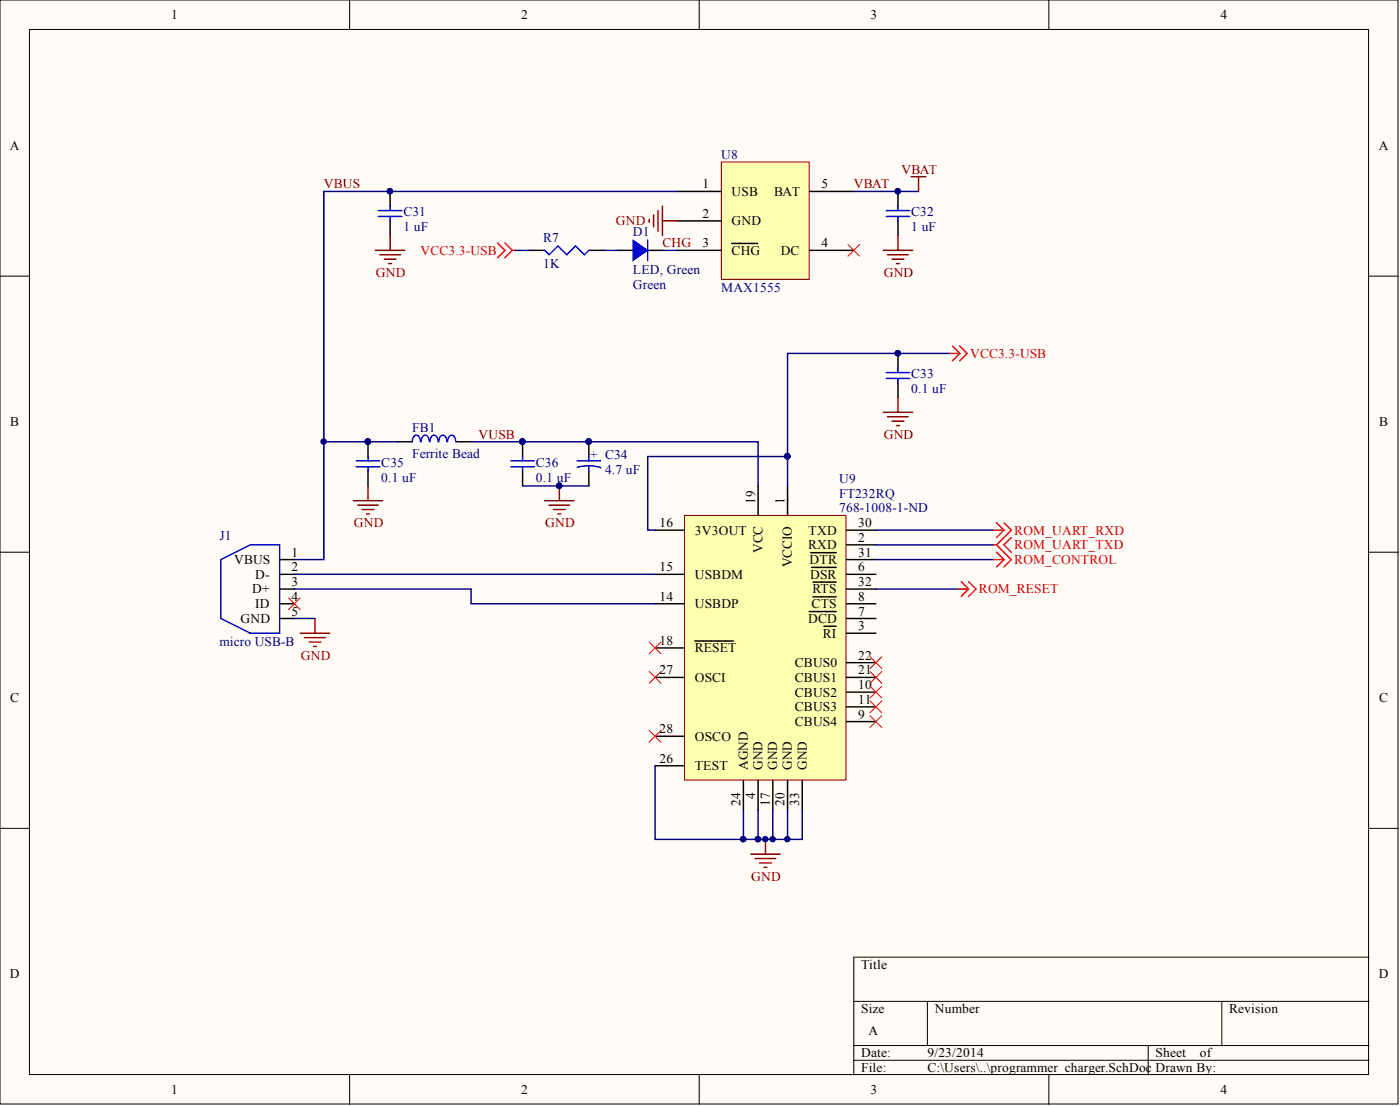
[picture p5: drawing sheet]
<svg xmlns="http://www.w3.org/2000/svg" width="241mm" height="190mm" viewBox="0 0 241 190" stroke-linecap="round" stroke-linejoin="round" font-family="sans-serif">
<defs><g id="words">
<g font-size="2.3">
<text x="29.5" y="3.3">1</text>
<text x="89.8" y="3.3">2</text>
<text x="150" y="3.3">3</text>
<text x="210.3" y="3.3">4</text>
<text x="1.7" y="25.8">A</text>
<text x="237.7" y="25.8">A</text>
<text x="121.1" y="32.5">1</text>
<text x="126.1" y="33.7">USB</text>
<text x="133.5" y="33.7">BAT</text>
<text x="141.6" y="32.5">5</text>
<text x="121.1" y="37.5">2</text>
<text x="126.1" y="38.8">GND</text>
<text x="121.1" y="42.6">3</text>
<text x="126.1" y="43.9">CHG</text>
<text x="134.6" y="43.9">DC</text>
<text x="141.6" y="42.6">4</text>
<text x="1.8" y="73.4">B</text>
<text x="237.7" y="73.4">B</text>
<text x="130.2" y="86.7" transform="rotate(-90 130.2 86.7)">19</text>
<text x="135.2" y="86.7" transform="rotate(-90 135.2 86.7)">1</text>
<text x="50.2" y="95.9">1</text>
<text x="113.7" y="90.8">16</text>
<text x="119.8" y="92.1">3V3OUT</text>
<text x="131.4" y="95.3" transform="rotate(-90 131.4 95.3)">VCC</text>
<text x="139.3" y="94.6">RXD</text>
<text x="139.4" y="92.1">TXD</text>
<text x="147.9" y="93.3">2</text>
<text x="147.9" y="90.8">30</text>
<text x="147.9" y="95.9">31</text>
<text x="40.3" y="97.1">VBUS</text>
<text x="44" y="99.7">D-</text>
<text x="50.2" y="98.4">2</text>
<text x="50.2" y="101">3</text>
<text x="113.7" y="98.4">15</text>
<text x="119.8" y="99.7">USBDM</text>
<text x="136.5" y="97.7" transform="rotate(-90 136.5 97.7)">VCCIO</text>
<text x="139.5" y="97.1">DTR</text>
<text x="139.6" y="99.7">DSR</text>
<text x="147.9" y="98.4">6</text>
<text x="147.9" y="101">32</text>
<text x="41.4" y="107.3">GND</text>
<text x="43.5" y="102.2">D+</text>
<text x="44" y="104.8">ID</text>
<text x="50.2" y="103.5">4</text>
<text x="50.2" y="106">5</text>
<text x="113.7" y="103.5">14</text>
<text x="119.8" y="104.8">USBDP</text>
<text x="139.3" y="107.3">DCD</text>
<text x="139.9" y="104.8">CTS</text>
<text x="140.1" y="102.2">RTS</text>
<text x="147.9" y="106">7</text>
<text x="147.9" y="103.5">8</text>
<text x="113.7" y="111.1">18</text>
<text x="119.8" y="112.4">RESET</text>
<text x="141.8" y="109.8">RI</text>
<text x="147.9" y="108.6">3</text>
<text x="147.9" y="113.6">22</text>
<text x="113.7" y="116.2">27</text>
<text x="119.8" y="117.4">OSCI</text>
<text x="137" y="120">CBUS2</text>
<text x="137" y="117.4">CBUS1</text>
<text x="137" y="114.9">CBUS0</text>
<text x="147.9" y="118.7">10</text>
<text x="147.9" y="116.2">21</text>
<text x="1.8" y="120.9">C</text>
<text x="137" y="125">CBUS4</text>
<text x="137" y="122.5">CBUS3</text>
<text x="147.9" y="123.8">9</text>
<text x="147.9" y="121.2">11</text>
<text x="237.7" y="120.9">C</text>
<text x="113.7" y="131.4">26</text>
<text x="113.7" y="126.3">28</text>
<text x="119.8" y="127.6">OSCO</text>
<text x="119.8" y="132.7">TEST</text>
<text x="128.9" y="132.7" transform="rotate(-90 128.9 132.7)">AGND</text>
<text x="130.2" y="137.6" transform="rotate(-90 130.2 137.6)">4</text>
<text x="131.4" y="132.7" transform="rotate(-90 131.4 132.7)">GND</text>
<text x="134" y="132.7" transform="rotate(-90 134 132.7)">GND</text>
<text x="136.5" y="132.7" transform="rotate(-90 136.5 132.7)">GND</text>
<text x="139" y="132.7" transform="rotate(-90 139 132.7)">GND</text>
<text x="127.6" y="138.7" transform="rotate(-90 127.6 138.7)">24</text>
<text x="132.7" y="138.7" transform="rotate(-90 132.7 138.7)">17</text>
<text x="135.2" y="138.7" transform="rotate(-90 135.2 138.7)">20</text>
<text x="137.8" y="138.7" transform="rotate(-90 137.8 138.7)">33</text>
<text x="148.4" y="166.9">Title</text>
<text x="1.7" y="168.5">D</text>
<text x="237.7" y="168.5">D</text>
<text x="148.4" y="174.5">Size</text>
<text x="149.7" y="178.3">A</text>
<text x="161.1" y="174.5">Number</text>
<text x="211.9" y="174.5">Revision</text>
<text x="148.4" y="182.1">Date:</text>
<text x="148.4" y="184.7">File:</text>
<text x="159.8" y="182.1">9/23/2014</text>
<text x="159.8" y="184.7">C:\Users\..\programmer_charger.SchDoc</text>
<text x="199.2" y="182.1">Sheet</text>
<text x="199.2" y="184.7">Drawn By:</text>
<text x="206.8" y="182.1">of</text>
<text x="29.5" y="188.5">1</text>
<text x="89.8" y="188.5">2</text>
<text x="150" y="188.5">3</text>
<text x="210.3" y="188.5">4</text>
</g>
<g font-size="2.3" fill="#000080">
<text x="124.3" y="27.4">U8</text>
<text x="69.5" y="39.8">1 uF</text>
<text x="69.5" y="37.3">C31</text>
<text x="93.6" y="41.6">R7</text>
<text x="109.1" y="40.6">D1</text>
<text x="157.1" y="39.8">1 uF</text>
<text x="157.1" y="37.3">C32</text>
<text x="93.6" y="46.2">1K</text>
<text x="109.1" y="47.2">LED, Green</text>
<text x="109.1" y="49.7">Green</text>
<text x="124.3" y="50.2">MAX1555</text>
<text x="157.1" y="65.2">C33</text>
<text x="157.1" y="67.7">0.1 uF</text>
<text x="71" y="74.5">FB1</text>
<text x="65.7" y="82.9">0.1 uF</text>
<text x="65.7" y="80.4">C35</text>
<text x="71" y="78.9">Ferrite Bead</text>
<text x="92.4" y="82.9">0.1 uF</text>
<text x="92.4" y="80.4">C36</text>
<text x="104.3" y="81.7">4.7 uF</text>
<text x="144.6" y="83.2">U9</text>
<text x="144.6" y="88.3">768-1008-1-ND</text>
<text x="144.6" y="85.7">FT232RQ</text>
<text x="37.8" y="93.1">J1</text>
<text x="37.8" y="111.4">micro USB-B</text>
</g>
<g font-size="2.3" fill="#800000">
<text x="155.4" y="29.9">VBAT</text>
<text x="55.8" y="32.5">VBUS</text>
<text x="147.2" y="32.5">VBAT</text>
<text x="106.1" y="38.8">GND</text>
<text x="64.8" y="47.7">GND</text>
<text x="114.2" y="42.6">CHG</text>
<text x="152.3" y="47.7">GND</text>
<text x="82.5" y="75.6">VUSB</text>
<text x="152.3" y="75.6">GND</text>
<text x="61" y="90.8">GND</text>
<text x="94" y="90.8">GND</text>
<text x="51.8" y="113.6">GND</text>
<text x="129.5" y="151.7">GND</text>
</g>
<g font-size="2.3" fill="#f00">
<text x="72.5" y="43.9">VCC3.3-USB</text>
<text x="167.2" y="61.6">VCC3.3-USB</text>
<text x="174.8" y="94.6">ROM_UART_TXD</text>
<text x="174.8" y="92.1">ROM_UART_RXD</text>
<text x="174.8" y="97.1">ROM_CONTROL</text>
<text x="168.7" y="102.2">ROM_RESET</text>
</g>
<text font-size="2.3" fill="#00f" x="101.7" y="79.1">+ C34</text>
</g></defs>
<g fill="#fffcf8" stroke="#000" stroke-width=".17">
<path d="M0 0h241v190.2h-241z"/>
<path d="M5.1 5.1h230.8v180h-230.8z"/>
</g>
<g fill="none" stroke="#000" stroke-width=".17">
<path d="M60.3 0v5.1M120.5 0v5.1M180.8 0v5.1M0 47.6h5.1M236 47.6h5M0 95.1h5.1M236 95.1h5M0 142.7h5.1M236 142.7h5M147.2 172.5h88.8M159.8 172.5v7.6M210.6 172.5v7.6"/>
<path d="M236 164.9h-88.8v20.3M60.3 185.2v5M120.5 185.2v5M147.2 180.1h88.8M147.2 182.6h88.8M180.8 185.2v5M197.9 180.1v5.1"/>
</g>
<path d="M118 88.8h27.8v45.6h-27.8z" fill="#ffffb0" stroke="#800000" stroke-width=".17"/>
<g fill="none" stroke="#000" stroke-width=".25">
<path d="M112.9 98.9h5.1M112.9 91.3h5.1M130.7 83.7v5.1M135.7 83.7v5.1M139.7 95.2h4.4M139.9 97.7h4.2M145.9 93.8h5.1M145.9 98.9h5.1M145.9 91.3h5.1M145.9 96.4h5.1M112.9 104h5.1M112.9 111.6h5.1"/>
<path d="M112.9 116.7h5.1M119.8 110.4h6.6M139.5 105.3h4.6M140.1 102.8h4M140.1 100.3h4M142 107.9h2.1M145.9 109.1h5.1M145.9 106.5h5.1M145.9 104h5.1M145.9 119.2h5.1M145.9 116.7h5.1M145.9 114.1h5.1"/>
<path d="M145.9 101.5h5.1M112.9 131.9h5.1M112.9 126.8h5.1M128.1 134.4v5.1M130.7 134.4v5.1M133.2 134.4v5.1M135.7 134.4v5.1M138.3 134.4v5.1M145.9 124.3h5.1M145.9 121.7h5.1"/>
</g>
<path d="M124.3 27.9h15.2v20.2h-15.2z" fill="#ffffb0" stroke="#800000" stroke-width=".17"/>
<g fill="none" stroke="#000" stroke-width=".25">
<path d="M67.2 33v2.5M67.2 38v2.6M116.7 33h7.6M116.7 38h7.6M139.5 33h7.7M154.8 33v2.5M154.8 38v2.6M91.3 43.1h2.6M101.5 43.1h2.5M106.6 43.1h2.5M111.6 43.1h2.6M116.7 43.1h7.6"/>
<path d="M126.1 41.9h4.5M139.5 43.1h7.7M63.4 76.1v2.5M68.5 76.1h2.5M78.7 76.1h2.5M90.1 76.1v2.5M101.5 76.1v2.5M154.8 60.9v2.5M154.8 65.9v2.6M48.2 96.4h2.5M48.2 98.9h2.5M63.4 81.2v2.5"/>
<path d="M90.1 81.2v2.5M101.5 81.2v2.5M48.2 101.5h2.5M48.2 104h2.5M48.2 106.5h2.5"/>
</g>
<g fill="none" stroke="#800000" stroke-width=".25">
<path d="M111.9 37.8v.5M112.7 37v2.1M113.4 36.3v3.5M114.2 35.5v5.1M114.2 38h2.5M157.1 30.4h2.5M158.3 30.4v2.6M64.7 43.1h5.1M65.5 43.9h3.5M66.2 44.6h2.1M67 45.4h.5M67.2 40.6v2.5"/>
<path d="M152.2 43.1h5.1M153 43.9h3.5M153.8 44.6h2M154.5 45.4h.5M154.8 40.6v2.5M152.2 71h5.1M153 71.8h3.5M153.8 72.5h2M154.5 73.3h.5M154.8 68.5v2.5M60.9 86.2h5.1M61.7 87h3.5"/>
<path d="M62.4 87.8h2M63.2 88.5h.5M63.4 83.7v2.5M93.9 86.2h5.1M94.6 87h3.6M95.4 87.8h2M96.2 88.5h.5M96.4 83.7v2.5M51.8 109.1h5M52.5 109.8h3.6M53.3 110.6h2M54 111.4h.6"/>
<path d="M54.3 106.5v2.6M129.4 147.1h5.1M130.2 147.9h3.5M130.9 148.6h2M131.7 149.4h.5M131.9 144.6v2.5"/>
</g>
<g fill="none" stroke="#00f" stroke-width=".25">
<path d="M65.2 37.3h4.1M65.2 36.3h4.1M67.2 35.5v.8M67.2 37.3v.7M152.7 37.3h4.1M152.7 36.3h4.1M154.8 35.5v.8M154.8 37.3v.7M93.9 43.1l.7 .8 1.6-1.5 1.5 1.5 1.5-1.5 1.5 1.5 .8-.8M111.6 41.3v3.6M61.4 79.4h4.1M63.4 78.6v.8"/>
<path d="M72.5 76.1a.84 .84 0 0 0-1-1.1l-.4 .6v.5M74 76.1a.84 .84 0 0 0-1-1.1l-.4 .6v.5M75.5 76.1a.84 .84 0 0 0-1-1.1l-.3 .6-.1 .5M77 76.1a.84 .84 0 0 0-.9-1.1l-.4 .6-.1 .5M78.6 76.1a.84 .84 0 0 0-1-1.1l-.4 .6v.5M88 79.4h4.1M90.1 78.6v.8M99.5 79.4h4M101.5 78.6v.8M152.7 65.2h4.1M152.7 64.2h4.1M154.8 63.4v.8"/>
<path d="M154.8 65.2v.7M38.1 96.4l5-2.6h5.1v15.3h-5.1l-5-2.6zM61.4 80.4h4.1M63.4 80.4v.8M88 80.4h4.1M90.1 80.4v.8M99.5 80.5a7 7 0 0 1 4.1 .1M101.5 80.4v.8"/>
</g>
<g fill="#000080" stroke="#000080" stroke-width=".17">
<circle cx="131.9" cy="144.5" r=".47"/>
<circle cx="67.2" cy="32.9" r=".47"/>
<circle cx="154.7" cy="32.9" r=".47"/>
<circle cx="63.4" cy="76.1" r=".47"/>
<circle cx="90" cy="76.1" r=".47"/>
<circle cx="101.5" cy="76.1" r=".47"/>
<circle cx="96.4" cy="83.7" r=".47"/>
<circle cx="55.8" cy="76.1" r=".47"/>
<circle cx="135.7" cy="144.5" r=".47"/>
<circle cx="133.2" cy="144.5" r=".47"/>
<circle cx="130.6" cy="144.5" r=".47"/>
<circle cx="128.1" cy="144.5" r=".47"/>
<circle cx="135.7" cy="78.6" r=".47"/>
<circle cx="154.7" cy="60.8" r=".47"/>
</g>
<g fill="none" stroke="#f00" stroke-width=".17">
<path d="M146.1 42.1l2.1 2M148.2 42.1l-2.1 2M49.7 103l2.1 2M51.8 103l-2.1 2M111.9 115.7l2 2M111.9 110.6l2 2M113.9 115.7l-2 2M113.9 110.6l-2 2M149.9 113.1l2.1 2.1M149.9 115.7l2.1 2M149.9 118.2l2.1 2M152 113.1l-2.1 2.1"/>
<path d="M152 115.7l-2.1 2M152 118.2l-2.1 2M111.9 125.8l2 2M113.9 125.8l-2 2M149.9 120.7l2.1 2.1M149.9 123.3l2.1 2M152 120.7l-2.1 2.1M152 123.3l-2.1 2"/>
</g>
<g fill="none" stroke="#000080" stroke-width=".25">
<path d="M116.7 33h-60.9v63.4h-5.1M147.2 33h11.1M88.8 43.1h2.5M104 43.1h2.6M114.2 43.1h2.5M55.8 76.1h12.7M81.2 76.1h49.5v7.6M135.7 78.6h-24.1v12.7h1.3M135.7 78.6v5.1M163.7 60.9h-28v17.7M50.7 98.9h62.2M90.1 83.7h11.4"/>
<path d="M151 93.8h20.3M151 96.4h20.3M151 91.3h20.3M50.7 101.5h30.5v2.5h31.7M50.7 106.5h3.6M151 101.5h14.2M112.9 131.9v12.7h15.2M128.1 139.5v5.1h2.6M130.7 139.5v5.1h7.6v-5.1M133.2 139.5v5.1M135.7 139.5v5.1"/>
</g>
<g fill="none" stroke="#f00" stroke-width=".25">
<path d="M85.8 41.9l1.2 1.2-1.2 1.3M87 41.9l1.3 1.2M88.3 43.1l-1.3 1.3M88.3 43.1h.5M164.2 59.6l1.2 1.3M165.4 59.6l1.3 1.3-1.3 1.2M163.7 60.9h1.7M165.4 60.9l-1.2 1.2M171.3 93.8h.5M171.3 91.3h1.7M171.3 96.4h1.7M171.8 93.8l2.5 2.6-1.3 1.3"/>
<path d="M171.8 90l1.2 1.3M171.8 95.1l1.2 1.3M173 90l1.3 1.3-2.5 2.5M173 91.3l-1.2 1.3M173 96.4l-1.2 1.3M174.3 92.6l-1.3 1.2 1.3 1.3M165.2 101.5h1.7M165.7 100.2l1.2 1.3M166.9 101.5l-1.2 1.2M166.9 100.2l1.3 1.3-1.3 1.2"/>
</g>
<path d="M109.1 41.3l2.5 1.8-2.5 1.8z" fill="#00f" stroke="#00f" stroke-width=".17"/>
<use href="#words"/>
</svg>
